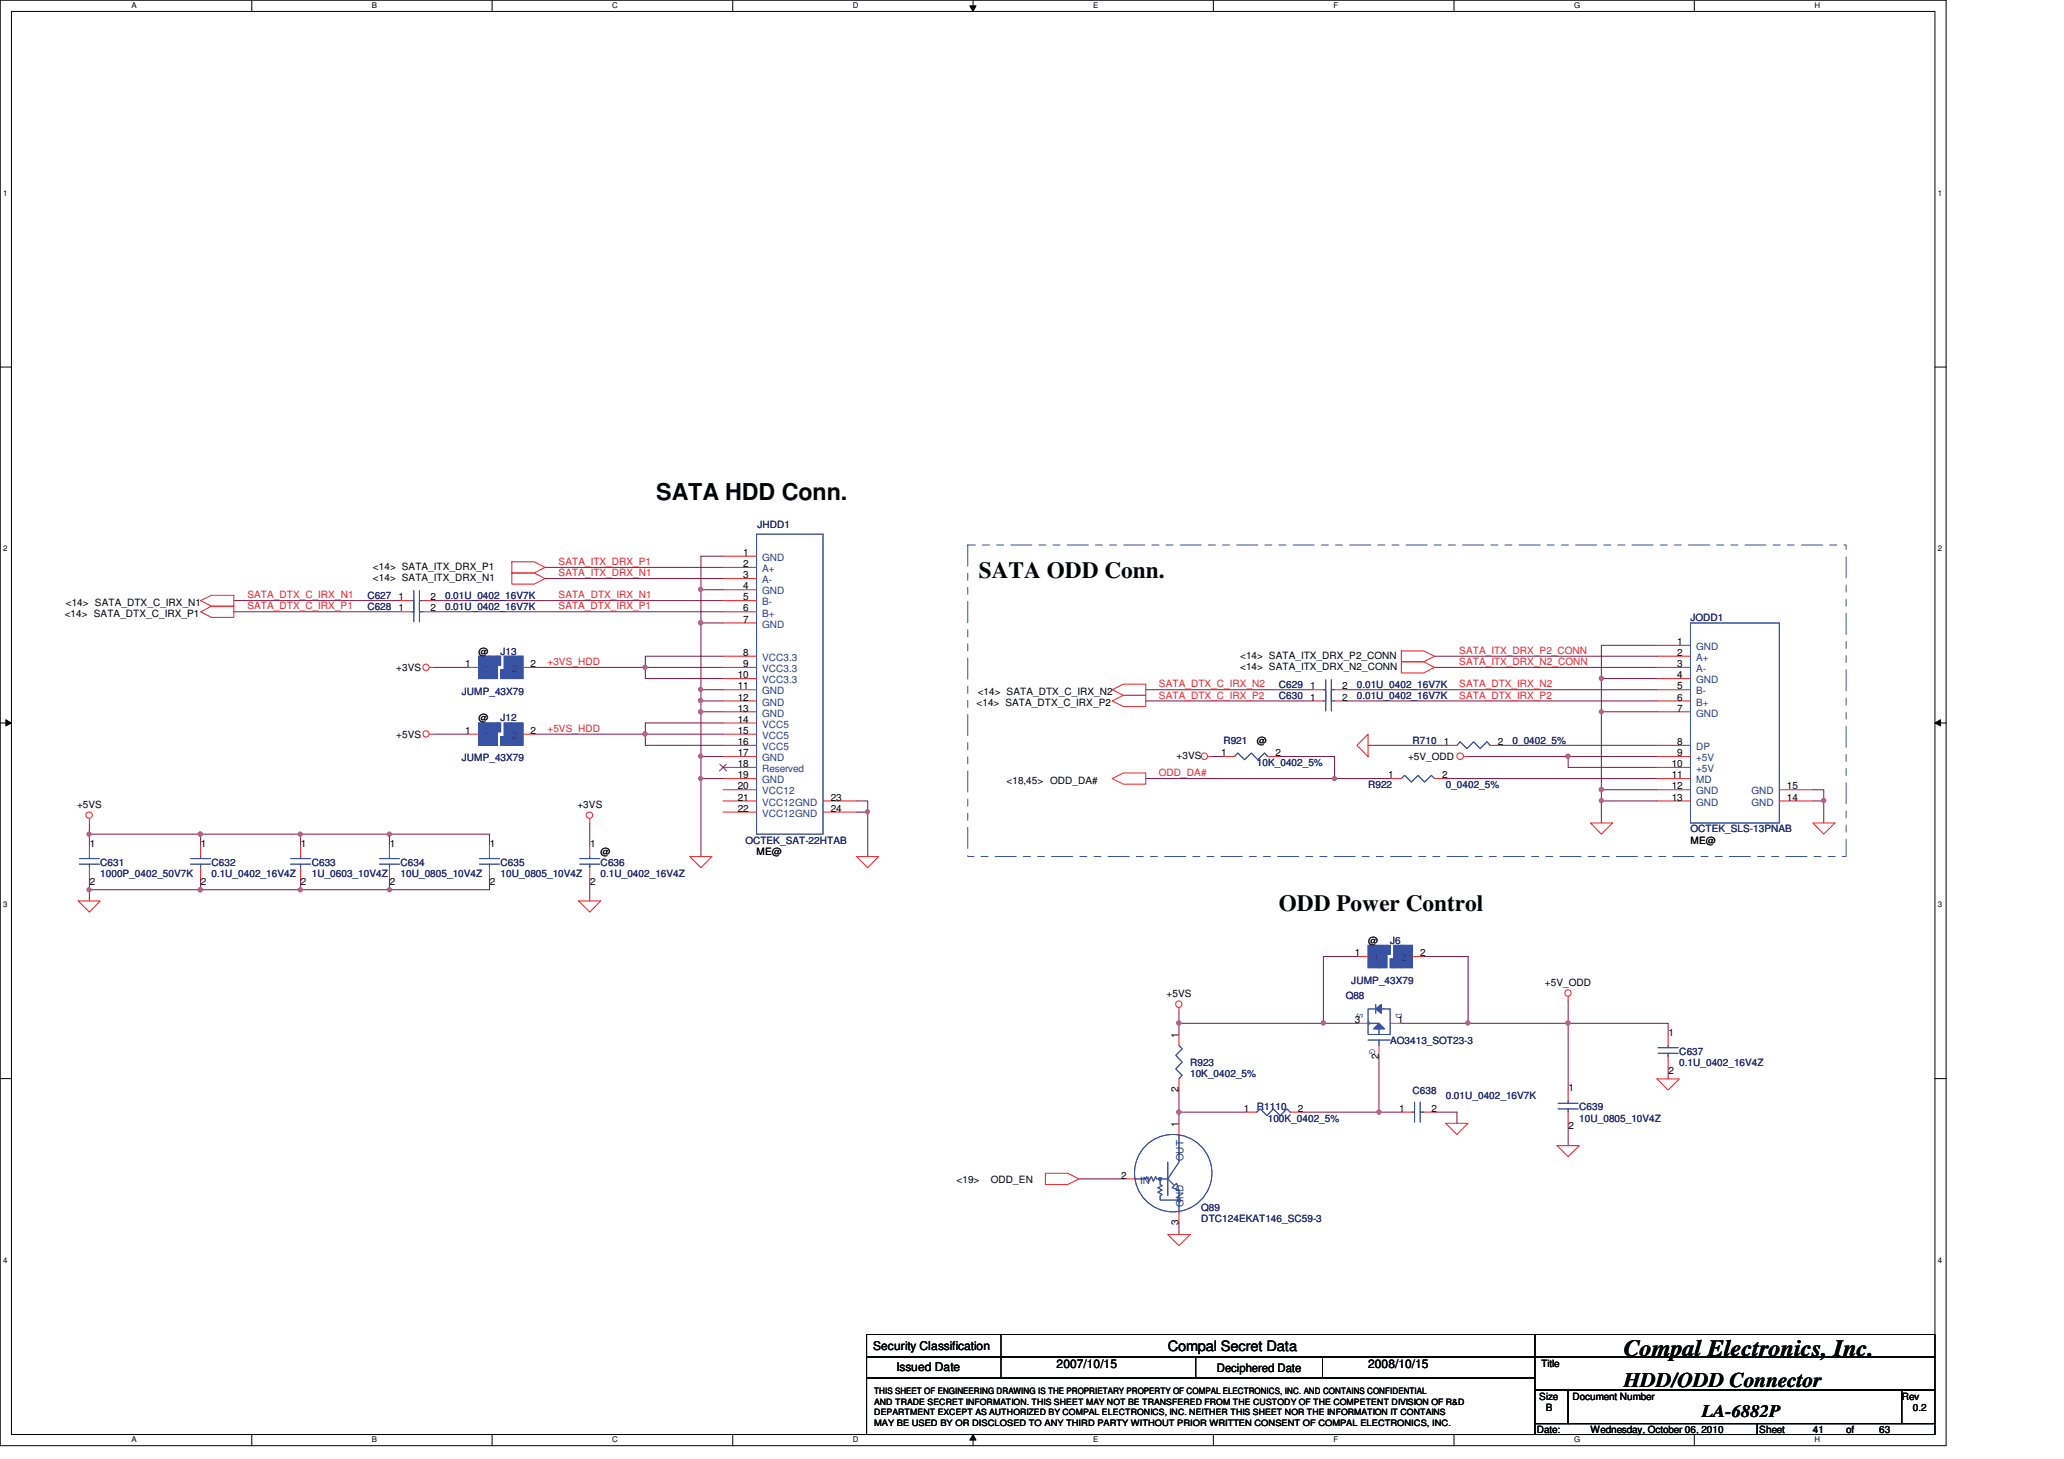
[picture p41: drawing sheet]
<svg xmlns="http://www.w3.org/2000/svg" width="297mm" height="210mm" viewBox="0 0 297 210" stroke-linecap="round" stroke-linejoin="round" font-family="sans-serif">
<defs><g id="words">
<g font-size="3.3" fill="#010202">
<text x="94.4" y="72">SATA HDD Conn.</text>
<text x="140.9" y="83.1">SATA ODD Conn.</text>
<text x="184.1" y="131.1">ODD Power Control</text>
<text x="233.7" y="195.1">Compal Electronics, Inc.</text>
</g>
<text font-size="3" fill="#010202" x="233.7" y="199.6">HDD/ODD Connector</text>
<text font-size="2.5" fill="#010202" x="244.9" y="204">LA-6882P</text>
<text font-size="2.1" fill="#010202" x="168.1" y="194.5">Compal Secret Data</text>
<g font-size="1.7" fill="#010202">
<text x="125.7" y="194.3">Security Classification</text>
<text x="129" y="197.4">Issued Date</text>
<text x="152.1" y="196.9">2007/10/15</text>
<text x="175.1" y="197.4">Deciphered Date</text>
<text x="196.9" y="196.9">2008/10/15</text>
</g>
<g font-size="1.4" fill="#282973">
<text x="109" y="76">JHDD1</text>
<text x="52.9" y="86.2">C627</text>
<text x="52.9" y="87.8">C628</text>
<text x="64" y="86.2">0.01U_0402_16V7K</text>
<text x="64" y="87.8">0.01U_0402_16V7K</text>
<text x="243.3" y="89.4">JODD1</text>
<text x="72" y="94.2">J13</text>
<text x="66.5" y="100">JUMP_43X79</text>
<text x="184.1" y="99">C629</text>
<text x="184.1" y="100.6">C630</text>
<text x="195.3" y="99">0.01U_0402_16V7K</text>
<text x="195.3" y="100.6">0.01U_0402_16V7K</text>
<text x="72" y="103.8">J12</text>
<text x="176.1" y="107">R921</text>
<text x="203.3" y="107">R710</text>
<text x="217.7" y="107">0_0402_5%</text>
<text x="66.5" y="109.6">JUMP_43X79</text>
<text x="180.9" y="110.2">10K_0402_5%</text>
<text x="196.9" y="113.4">R922</text>
<text x="208.1" y="113.4">0_0402_5%</text>
<text x="243.3" y="119.8">OCTEK_SLS-13PNAB</text>
<text x="14.4" y="124.6">C631</text>
<text x="30.4" y="124.6">C632</text>
<text x="44.9" y="124.6">C633</text>
<text x="57.7" y="124.6">C634</text>
<text x="72" y="124.6">C635</text>
<text x="86.4" y="124.6">C636</text>
<text x="107.3" y="121.4">OCTEK_SAT-22HTAB</text>
<text x="14.4" y="126.2">1000P_0402_50V7K</text>
<text x="30.4" y="126.2">0.1U_0402_16V4Z</text>
<text x="44.9" y="126.2">1U_0603_10V4Z</text>
<text x="57.7" y="126.2">10U_0805_10V4Z</text>
<text x="72" y="126.2">10U_0805_10V4Z</text>
<text x="86.4" y="126.2">0.1U_0402_16V4Z</text>
<text x="200.1" y="135.8">J6</text>
<text x="193.7" y="143.8">Q88</text>
<text x="194.5" y="141.6">JUMP_43X79</text>
<text x="171.3" y="153.4">R923</text>
<text x="171.3" y="155">10K_0402_5%</text>
<text x="200.1" y="150.2">AO3413_SOT23-3</text>
<text x="241.7" y="151.8">C637</text>
<text x="241.7" y="153.4">0.1U_0402_16V4Z</text>
<text x="180.9" y="159.8">R1110</text>
<text x="182.5" y="161.4">100K_0402_5%</text>
<text x="203.3" y="157.4">C638</text>
<text x="208.1" y="158.2">0.01U_0402_16V7K</text>
<text x="227.3" y="159.8">C639</text>
<text x="227.3" y="161.4">10U_0805_10V4Z</text>
<text x="172.9" y="174.2">Q89</text>
<text x="172.9" y="175.8">DTC124EKAT146_SC59-3</text>
</g>
<g font-size="1.4" fill="#010202">
<text x="53.7" y="82">&lt;14&gt; SATA_ITX_DRX_P1</text>
<text x="53.7" y="83.6">&lt;14&gt; SATA_ITX_DRX_N1</text>
<text x="107" y="80">1</text>
<text x="107" y="81.6">2</text>
<text x="107" y="83.2">3</text>
<text x="9.3" y="88.8">&lt;14&gt; SATA_DTX_C_IRX_P1</text>
<text x="9.5" y="87.2">&lt;14&gt; SATA_DTX_C_IRX_N1</text>
<text x="57.4" y="86.4">1</text>
<text x="57.4" y="88">1</text>
<text x="62" y="86.4">2</text>
<text x="62" y="88">2</text>
<text x="107" y="84.8">4</text>
<text x="107" y="89.6">7</text>
<text x="107" y="86.4">5</text>
<text x="107" y="88">6</text>
<text x="68.9" y="94.2">@</text>
<text x="107" y="94.4">8</text>
<text x="178.5" y="94.9">&lt;14&gt; SATA_ITX_DRX_P2_CONN</text>
<text x="241.4" y="92.8">1</text>
<text x="241.4" y="94.4">2</text>
<text x="57" y="96.6">+3VS</text>
<text x="67" y="96">1</text>
<text x="76.4" y="96">2</text>
<text x="106.2" y="97.6">10</text>
<text x="106.2" y="99.2">11</text>
<text x="106.2" y="100.8">12</text>
<text x="107" y="96">9</text>
<text x="140.5" y="101.6">&lt;14&gt; SATA_DTX_C_IRX_P2</text>
<text x="140.7" y="100">&lt;14&gt; SATA_DTX_C_IRX_N2</text>
<text x="178.5" y="96.5">&lt;14&gt; SATA_ITX_DRX_N2_CONN</text>
<text x="188.5" y="99.2">1</text>
<text x="188.5" y="100.8">1</text>
<text x="193.2" y="99.2">2</text>
<text x="193.2" y="100.8">2</text>
<text x="241.4" y="96">3</text>
<text x="241.4" y="97.6">4</text>
<text x="241.4" y="99.2">5</text>
<text x="241.4" y="100.8">6</text>
<text x="57" y="106.2">+5VS</text>
<text x="67" y="105.6">1</text>
<text x="68.9" y="103.8">@</text>
<text x="76.4" y="105.6">2</text>
<text x="106.2" y="102.4">13</text>
<text x="106.2" y="104">14</text>
<text x="106.2" y="105.6">15</text>
<text x="106.2" y="107.2">16</text>
<text x="180.9" y="107">@</text>
<text x="207.8" y="107.2">1</text>
<text x="215.6" y="107.2">2</text>
<text x="241.4" y="102.4">7</text>
<text x="241.4" y="107.2">8</text>
<text x="106.2" y="108.8">17</text>
<text x="106.2" y="110.4">18</text>
<text x="106.2" y="112">19</text>
<text x="106.2" y="113.6">20</text>
<text x="144.9" y="112.8">&lt;18,45&gt; ODD_DA#</text>
<text x="169.3" y="109.3">+3VS</text>
<text x="175.8" y="108.8">1</text>
<text x="183.6" y="108.8">2</text>
<text x="199.8" y="112">1</text>
<text x="202.6" y="109.4">+5V_ODD</text>
<text x="207.6" y="112">2</text>
<text x="240.6" y="110.4">10</text>
<text x="240.6" y="112">11</text>
<text x="240.6" y="113.6">12</text>
<text x="241.4" y="108.8">9</text>
<text x="257.2" y="113.6">15</text>
<text x="11.1" y="116.3">+5VS</text>
<text x="83.1" y="116.3">+3VS</text>
<text x="106.2" y="115.2">21</text>
<text x="106.2" y="116.8">22</text>
<text x="119.5" y="115.2">23</text>
<text x="119.5" y="116.8">24</text>
<text x="240.6" y="115.2">13</text>
<text x="257.2" y="115.2">14</text>
<text x="12.9" y="121.9">1</text>
<text x="28.9" y="121.9">1</text>
<text x="43.3" y="121.9">1</text>
<text x="56.1" y="121.9">1</text>
<text x="70.5" y="121.9">1</text>
<text x="84.9" y="121.9">1</text>
<text x="86.4" y="123">@</text>
<text x="108.9" y="123">ME@</text>
<text x="243.3" y="121.4">ME@</text>
<text x="12.9" y="127.3">2</text>
<text x="28.9" y="127.3">2</text>
<text x="43.3" y="127.3">2</text>
<text x="56.1" y="127.3">2</text>
<text x="70.5" y="127.3">2</text>
<text x="84.9" y="127.3">2</text>
<text x="195" y="137.6">1</text>
<text x="196.9" y="135.8">@</text>
<text x="204.4" y="137.6">2</text>
<text x="167.9" y="143.5">+5VS</text>
<text x="222.3" y="141.9">+5V_ODD</text>
<text x="169.6" y="149.3" transform="rotate(-90 169.6 149.3)">1</text>
<text x="195" y="147.2">3</text>
<text x="201.2" y="147.2">1</text>
<text x="240.1" y="149.1">1</text>
<text x="198.4" y="152.4" transform="rotate(-90 198.4 152.4)">2</text>
<text x="240.1" y="154.5">2</text>
<text x="169.6" y="157.2" transform="rotate(-90 169.6 157.2)">2</text>
<text x="179" y="160">1</text>
<text x="186.8" y="160">2</text>
<text x="201.4" y="160">1</text>
<text x="206" y="160">2</text>
<text x="225.7" y="157.1">1</text>
<text x="169.6" y="162.2" transform="rotate(-90 169.6 162.2)">1</text>
<text x="225.7" y="162.5">2</text>
<text x="137.7" y="170.2">&lt;19&gt;</text>
<text x="142.6" y="170.2">ODD_EN</text>
<text x="161.4" y="169.6">2</text>
<text x="169.6" y="176.4" transform="rotate(-90 169.6 176.4)">3</text>
<text x="221.8" y="196.8">Title</text>
<text x="221.5" y="201.4">Size</text>
<text x="222.5" y="203">B</text>
<text x="226.3" y="201.4">Document Number</text>
<text x="273.7" y="201.4">Rev</text>
<text x="275.3" y="203">0.2</text>
<text x="221.2" y="206.2">Date:</text>
<text x="228.9" y="206.2">Wednesday, October 06, 2010</text>
<text x="253.2" y="206.2">Sheet</text>
<text x="260.9" y="206.2">41</text>
<text x="265.7" y="206.2">of</text>
<text x="270.5" y="206.2">63</text>
</g>
<g font-size="1.4" fill="#ed2024">
<text x="80.4" y="82.9">SATA_ITX_DRX_N1</text>
<text x="80.4" y="81.3">SATA_ITX_DRX_P1</text>
<text x="35.6" y="87.7">SATA_DTX_C_IRX_P1</text>
<text x="35.6" y="86.1">SATA_DTX_C_IRX_N1</text>
<text x="80.4" y="86.1">SATA_DTX_IRX_N1</text>
<text x="80.4" y="87.7">SATA_DTX_IRX_P1</text>
<text x="78.8" y="95.7">+3VS_HDD</text>
<text x="210" y="95.7">SATA_ITX_DRX_N2_CONN</text>
<text x="210" y="94.1">SATA_ITX_DRX_P2_CONN</text>
<text x="166.8" y="98.9">SATA_DTX_C_IRX_N2</text>
<text x="166.8" y="100.5">SATA_DTX_C_IRX_P2</text>
<text x="210" y="100.5">SATA_DTX_IRX_P2</text>
<text x="210" y="98.9">SATA_DTX_IRX_N2</text>
<text x="78.8" y="105.3">+5VS_HDD</text>
<text x="166.8" y="111.7">ODD_DA#</text>
</g>
<g font-size="1.4" fill="#1d437e">
<text x="109.7" y="80.7">GND</text>
<text x="109.7" y="82.3">A+</text>
<text x="109.7" y="83.9">A-</text>
<text x="109.7" y="85.6">GND</text>
<text x="109.7" y="87.1">B-</text>
<text x="109.7" y="88.7">B+</text>
<text x="109.7" y="90.3">GND</text>
<text x="109.7" y="95.1">VCC3.3</text>
<text x="244.1" y="93.6">GND</text>
<text x="244.1" y="95.1">A+</text>
<text x="109.7" y="96.7">VCC3.3</text>
<text x="109.7" y="98.3">VCC3.3</text>
<text x="109.7" y="99.9">GND</text>
<text x="109.7" y="101.6">GND</text>
<text x="244.1" y="96.7">A-</text>
<text x="244.1" y="98.3">GND</text>
<text x="244.1" y="99.9">B-</text>
<text x="244.1" y="101.6">B+</text>
<text x="109.7" y="103.1">GND</text>
<text x="109.7" y="104.7">VCC5</text>
<text x="109.7" y="106.3">VCC5</text>
<text x="109.7" y="107.9">VCC5</text>
<text x="244.1" y="103.1">GND</text>
<text x="244.1" y="107.9">DP</text>
<text x="109.7" y="109.6">GND</text>
<text x="109.7" y="111.1">Reserved</text>
<text x="109.7" y="112.7">GND</text>
<text x="244.1" y="109.6">+5V</text>
<text x="244.1" y="111.1">+5V</text>
<text x="244.1" y="112.7">MD</text>
<text x="109.7" y="114.3">VCC12</text>
<text x="109.7" y="115.9">VCC12GND</text>
<text x="109.7" y="117.6">VCC12GND</text>
<text x="244.1" y="114.3">GND</text>
<text x="244.1" y="115.9">GND</text>
<text x="252" y="115.9">GND</text>
<text x="252" y="114.3">GND</text>
<text x="170.3" y="167.1" transform="rotate(-90 170.3 167.1)">OUT</text>
<text x="164.1" y="170.3">IN</text>
<text x="170.3" y="173.6" transform="rotate(-90 170.3 173.6)">GND</text>
</g>
<g font-size="1.4" fill="#3953a4">
<text x="195.3" y="145.8" transform="rotate(90 195.3 145.8)">S</text>
<text x="200.9" y="145.8" transform="rotate(90 200.9 145.8)">D</text>
<text x="197.1" y="151" transform="rotate(90 197.1 151)">G</text>
</g>
<g font-size="1.3" fill="#010202">
<text x="125.8" y="200.6">THIS SHEET OF ENGINEERING DRAWING IS THE PROPRIETARY PROPERTY OF COMPAL ELECTRONICS, INC. AND CONTAINS CONFIDENTIAL</text>
<text x="125.8" y="202.1">AND TRADE SECRET INFORMATION. THIS SHEET MAY NOT BE TRANSFERED FROM THE CUSTODY OF THE COMPETENT DIVISION OF R&amp;D</text>
<text x="125.8" y="203.7">DEPARTMENT EXCEPT AS AUTHORIZED BY COMPAL ELECTRONICS, INC. NEITHER THIS SHEET NOR THE INFORMATION IT CONTAINS</text>
<text x="125.8" y="205.2">MAY BE USED BY OR DISCLOSED TO ANY THIRD PARTY WITHOUT PRIOR WRITTEN CONSENT OF COMPAL ELECTRONICS, INC.</text>
</g>
<g font-size="1.1" fill="#010202">
<text x="18.9" y="1.2">A</text>
<text x="53.5" y="1.2">B</text>
<text x="88.1" y="1.2">C</text>
<text x="122.7" y="1.2">D</text>
<text x="157.3" y="1.2">E</text>
<text x="191.9" y="1.2">F</text>
<text x="226.5" y="1.2">G</text>
<text x="261.1" y="1.2">H</text>
<text x=".5" y="28.2">1</text>
<text x="278.9" y="28.2">1</text>
<text x=".5" y="79.4">2</text>
<text x="278.9" y="79.4">2</text>
<text x=".5" y="130.6">3</text>
<text x="278.9" y="130.6">3</text>
<text x=".5" y="181.8">4</text>
<text x="278.9" y="181.8">4</text>
<text x="18.9" y="207.6">A</text>
<text x="53.5" y="207.6">B</text>
<text x="88.1" y="207.6">C</text>
<text x="122.7" y="207.6">D</text>
<text x="157.3" y="207.6">E</text>
<text x="191.9" y="207.6">F</text>
<text x="226.5" y="207.6">G</text>
<text x="261.1" y="207.6">H</text>
</g>
</g></defs>
<path d="M0 0h280.1v208.1h-280.1zM1.6 1.6h276.9v204.9h-276.9z" fill="none" stroke="#010202" stroke-width=".14"/>
<g fill="#fff">
<path d="M18.9 .2h.7v1.2h-.7z"/>
<path d="M18.9 206.6h.7v1.2h-.7z"/>
</g>
<path d="M36.2 0v1.6M36.2 206.5v1.6" fill="none" stroke="#010202" stroke-width=".14"/>
<g fill="#fff">
<path d="M53.5 .2h.7v1.2h-.7z"/>
<path d="M53.5 206.6h.7v1.2h-.7z"/>
</g>
<path d="M70.8 0v1.6M70.8 206.5v1.6" fill="none" stroke="#010202" stroke-width=".14"/>
<g fill="#fff">
<path d="M88.1 .2h.8v1.2h-.8z"/>
<path d="M88.1 206.6h.8v1.2h-.8z"/>
</g>
<path d="M105.4 0v1.6M105.4 206.5v1.6" fill="none" stroke="#010202" stroke-width=".14"/>
<g fill="#fff">
<path d="M122.7 .2h.8v1.2h-.8z"/>
<path d="M122.7 206.6h.8v1.2h-.8z"/>
</g>
<path d="M140 0v1.6M140 206.5v1.6" fill="none" stroke="#010202" stroke-width=".14"/>
<path d="M139.6 .8h.9l-.5 .8z" fill="#010202"/>
<path d="M139.6 .8h.9l-.5 .8z" fill="none" stroke="#010202" stroke-width=".14"/>
<path d="M140 206.5l.5 .8h-.9z" fill="#010202"/>
<path d="M140 206.5l.5 .8h-.9z" fill="none" stroke="#010202" stroke-width=".14"/>
<g fill="#fff">
<path d="M157.3 .2h.7v1.2h-.7z"/>
<path d="M157.3 206.6h.7v1.2h-.7z"/>
</g>
<path d="M174.6 0v1.6M174.6 206.5v1.6" fill="none" stroke="#010202" stroke-width=".14"/>
<g fill="#fff">
<path d="M191.9 .2h.6v1.2h-.6z"/>
<path d="M191.9 206.6h.6v1.2h-.6z"/>
</g>
<path d="M209.2 0v1.6M209.2 206.5v1.6" fill="none" stroke="#010202" stroke-width=".14"/>
<g fill="#fff">
<path d="M226.5 .2h.8v1.2h-.8z"/>
<path d="M226.5 206.6h.8v1.2h-.8z"/>
</g>
<path d="M243.8 0v1.6M243.8 206.5v1.6" fill="none" stroke="#010202" stroke-width=".14"/>
<g fill="#fff">
<path d="M261.1 .2h.8v1.2h-.8z"/>
<path d="M261.1 206.6h.8v1.2h-.8z"/>
<path d="M.5 27.2h.6v1.2h-.6z"/>
<path d="M278.9 27.2h.6v1.2h-.6z"/>
<path d="M.5 78.4h.6v1.2h-.6z"/>
<path d="M278.9 78.4h.6v1.2h-.6z"/>
</g>
<path d="M0 52.8h1.6M278.5 52.8h1.6" fill="none" stroke="#010202" stroke-width=".14"/>
<g fill="#fff">
<path d="M.5 129.6h.6v1.2h-.6z"/>
<path d="M278.9 129.6h.6v1.2h-.6z"/>
</g>
<path d="M0 104.1h1.6M278.5 104.1h1.6" fill="none" stroke="#010202" stroke-width=".14"/>
<path d="M.8 103.6l.8 .5-.8 .4z" fill="#010202"/>
<path d="M.8 103.6l.8 .5-.8 .4z" fill="none" stroke="#010202" stroke-width=".14"/>
<path d="M278.5 104.1l.8-.5v.9z" fill="#010202"/>
<path d="M278.5 104.1l.8-.5v.9z" fill="none" stroke="#010202" stroke-width=".14"/>
<g fill="#fff">
<path d="M.5 180.8h.6v1.2h-.6z"/>
<path d="M278.9 180.8h.6v1.2h-.6z"/>
</g>
<path d="M0 155.2h1.6M278.5 155.2h1.6" fill="none" stroke="#010202" stroke-width=".14"/>
<path d="M33.7 88h24M78.4 83.3h25.7M92.9 94.4v1.7M12.9 118.4v1.7M100.9 102.4v6.5M230.5 102.4h8M28.9 126.4v1.7M43.3 128.1h12.7" fill="none" stroke="#7f1442" stroke-width=".14"/>
<circle cx="56" cy="128.1" r=".3" fill="#b9529f"/>
<circle cx="56" cy="128.1" r=".3" fill="none" stroke="#b9529f" stroke-width=".14"/>
<circle cx="43.2" cy="128.1" r=".3" fill="#b9529f"/>
<circle cx="43.2" cy="128.1" r=".3" fill="none" stroke="#b9529f" stroke-width=".14"/>
<path d="M92.9 96.1h11.2M92.9 105.7v1.6" fill="none" stroke="#7f1442" stroke-width=".14"/>
<circle cx="92.8" cy="96" r=".3" fill="#b9529f"/>
<circle cx="92.8" cy="96" r=".3" fill="none" stroke="#b9529f" stroke-width=".14"/>
<path d="M62.4 86.4h41.7M100.9 100.9v1.5" fill="none" stroke="#7f1442" stroke-width=".14"/>
<circle cx="100.8" cy="100.8" r=".3" fill="#b9529f"/>
<circle cx="100.8" cy="100.8" r=".3" fill="none" stroke="#b9529f" stroke-width=".14"/>
<path d="M33.7 86.4h24M92.9 94.4h11.2M92.9 96.1v1.6h11.2M230.5 102.4v11.3M84.9 126.4v3.3" fill="none" stroke="#7f1442" stroke-width=".14"/>
<circle cx="230.5" cy="102.4" r=".3" fill="#b9529f"/>
<circle cx="230.5" cy="102.4" r=".3" fill="none" stroke="#b9529f" stroke-width=".14"/>
<path d="M225.7 108.9h12.8" fill="none" stroke="#7f1442" stroke-width=".14"/>
<circle cx="225.7" cy="108.8" r=".31" fill="#b9529f"/>
<circle cx="225.7" cy="108.8" r=".31" fill="none" stroke="#b9529f" stroke-width=".14"/>
<path d="M62.4 88h41.7M76.9 96.1h16M78.4 81.7h25.7M100.9 80v4.9M230.5 92.9h8M230.5 97.7h8M84.9 118.4v3.3M100.9 112.1h3.2M230.5 113.7v1.6M12.9 128.1v1.6M28.9 120.1v1.6" fill="none" stroke="#7f1442" stroke-width=".14"/>
<circle cx="230.4" cy="113.6" r=".31" fill="#b9529f"/>
<circle cx="230.4" cy="113.6" r=".31" fill="none" stroke="#b9529f" stroke-width=".14"/>
<path d="M100.9 99.3v1.6M92.9 107.3h11.2" fill="none" stroke="#7f1442" stroke-width=".14"/>
<circle cx="100.8" cy="100.8" r=".3" fill="#b9529f"/>
<circle cx="100.8" cy="100.8" r=".3" fill="none" stroke="#b9529f" stroke-width=".14"/>
<circle cx="100.8" cy="99.2" r=".3" fill="#b9529f"/>
<circle cx="100.8" cy="99.2" r=".3" fill="none" stroke="#b9529f" stroke-width=".14"/>
<path d="M100.9 100.9h3.2M28.9 120.1h14.4" fill="none" stroke="#7f1442" stroke-width=".14"/>
<circle cx="28.8" cy="120" r=".3" fill="#b9529f"/>
<circle cx="28.8" cy="120" r=".3" fill="none" stroke="#b9529f" stroke-width=".14"/>
<path d="M230.5 115.3h8" fill="none" stroke="#7f1442" stroke-width=".14"/>
<circle cx="230.5" cy="115.2" r=".3" fill="#b9529f"/>
<circle cx="230.5" cy="115.2" r=".3" fill="none" stroke="#b9529f" stroke-width=".14"/>
<path d="M100.9 102.4h3.2" fill="none" stroke="#7f1442" stroke-width=".14"/>
<circle cx="100.8" cy="102.4" r=".3" fill="#b9529f"/>
<circle cx="100.8" cy="102.4" r=".3" fill="none" stroke="#b9529f" stroke-width=".14"/>
<path d="M92.9 105.7h11.2" fill="none" stroke="#7f1442" stroke-width=".14"/>
<circle cx="92.8" cy="105.6" r=".31" fill="#b9529f"/>
<circle cx="92.8" cy="105.6" r=".31" fill="none" stroke="#b9529f" stroke-width=".14"/>
<path d="M100.9 89.7v9.6M225.7 108.9v1.5h12.8" fill="none" stroke="#7f1442" stroke-width=".14"/>
<circle cx="100.8" cy="89.6" r=".31" fill="#b9529f"/>
<circle cx="100.8" cy="89.6" r=".31" fill="none" stroke="#b9529f" stroke-width=".14"/>
<path d="M230.5 97.7v4.7M92.9 104.1v1.6h-16M12.9 120.1v1.6" fill="none" stroke="#7f1442" stroke-width=".14"/>
<circle cx="230.4" cy="97.6" r=".31" fill="#b9529f"/>
<circle cx="230.4" cy="97.6" r=".31" fill="none" stroke="#b9529f" stroke-width=".14"/>
<path d="M100.9 80h3.2M12.9 126.4v1.7M56 120.1h-12.7v1.6M56 126.4v1.7" fill="none" stroke="#7f1442" stroke-width=".14"/>
<circle cx="56" cy="120" r=".3" fill="#b9529f"/>
<circle cx="56" cy="120" r=".3" fill="none" stroke="#b9529f" stroke-width=".14"/>
<circle cx="43.2" cy="120" r=".3" fill="#b9529f"/>
<circle cx="43.2" cy="120" r=".3" fill="none" stroke="#b9529f" stroke-width=".14"/>
<path d="M230.5 113.7h8" fill="none" stroke="#7f1442" stroke-width=".14"/>
<circle cx="230.4" cy="113.6" r=".31" fill="#b9529f"/>
<circle cx="230.4" cy="113.6" r=".31" fill="none" stroke="#b9529f" stroke-width=".14"/>
<path d="M100.9 112.1v11.2M100.9 108.9h3.2M230.5 115.3v3.1M56 120.1v1.6M70.4 126.4v1.7h-14.4" fill="none" stroke="#7f1442" stroke-width=".14"/>
<circle cx="100.8" cy="112" r=".3" fill="#b9529f"/>
<circle cx="100.8" cy="112" r=".3" fill="none" stroke="#b9529f" stroke-width=".14"/>
<path d="M100.9 84.9h3.2M100.9 99.3h3.2M230.5 92.9v4.8M92.9 104.1h11.2M43.3 126.4v1.7h-14.4M56 120.1h14.4" fill="none" stroke="#7f1442" stroke-width=".14"/>
<circle cx="28.8" cy="128.1" r=".3" fill="#b9529f"/>
<circle cx="28.8" cy="128.1" r=".3" fill="none" stroke="#b9529f" stroke-width=".14"/>
<path d="M12.9 128.1h16" fill="none" stroke="#7f1442" stroke-width=".14"/>
<circle cx="28.8" cy="128.1" r=".3" fill="#b9529f"/>
<circle cx="28.8" cy="128.1" r=".3" fill="none" stroke="#b9529f" stroke-width=".14"/>
<circle cx="12.8" cy="128.1" r=".3" fill="#b9529f"/>
<circle cx="12.8" cy="128.1" r=".3" fill="none" stroke="#b9529f" stroke-width=".14"/>
<path d="M100.9 108.9v3.2M70.4 120.1v1.6" fill="none" stroke="#7f1442" stroke-width=".14"/>
<circle cx="100.8" cy="108.8" r=".3" fill="#b9529f"/>
<circle cx="100.8" cy="108.8" r=".3" fill="none" stroke="#b9529f" stroke-width=".14"/>
<path d="M12.9 120.1h16" fill="none" stroke="#7f1442" stroke-width=".14"/>
<circle cx="28.8" cy="120" r=".3" fill="#b9529f"/>
<circle cx="28.8" cy="120" r=".3" fill="none" stroke="#b9529f" stroke-width=".14"/>
<circle cx="12.8" cy="120" r=".3" fill="#b9529f"/>
<circle cx="12.8" cy="120" r=".3" fill="none" stroke="#b9529f" stroke-width=".14"/>
<path d="M164.9 99.3h24M193.7 99.3h44.8M206.5 96.1h32M206.5 94.4h32M164.9 100.9h24M193.7 100.9h44.8M211.3 108.9h14.4M211.3 147.3h14.4v9.6M225.7 144.1v3.2M240.1 153.7v1.6M198.5 160.1h3.2M206.5 160.1h3.2v1.6" fill="none" stroke="#7f1442" stroke-width=".14"/>
<circle cx="211.2" cy="147.2" r=".3" fill="#b9529f"/>
<circle cx="211.2" cy="147.2" r=".3" fill="none" stroke="#b9529f" stroke-width=".14"/>
<path d="M169.7 147.3v1.6M190.5 147.3h4.8" fill="none" stroke="#7f1442" stroke-width=".14"/>
<circle cx="190.5" cy="147.2" r=".3" fill="#b9529f"/>
<circle cx="190.5" cy="147.2" r=".3" fill="none" stroke="#b9529f" stroke-width=".14"/>
<path d="M169.7 145.7v1.6M198.5 152.1v8M155.3 169.7h6.4M169.7 176.1v1.6" fill="none" stroke="#7f1442" stroke-width=".14"/>
<circle cx="198.5" cy="160.1" r=".3" fill="#b9529f"/>
<circle cx="198.5" cy="160.1" r=".3" fill="none" stroke="#b9529f" stroke-width=".14"/>
<path d="M225.7 147.3h14.4" fill="none" stroke="#7f1442" stroke-width=".14"/>
<circle cx="225.7" cy="147.2" r=".31" fill="#b9529f"/>
<circle cx="225.7" cy="147.2" r=".31" fill="none" stroke="#b9529f" stroke-width=".14"/>
<path d="M169.7 160.1v1.6" fill="none" stroke="#7f1442" stroke-width=".14"/>
<circle cx="169.7" cy="160.1" r=".31" fill="#b9529f"/>
<circle cx="169.7" cy="160.1" r=".31" fill="none" stroke="#b9529f" stroke-width=".14"/>
<path d="M195.3 137.7h-4.8v9.6h-20.8M204.9 137.7h6.4v9.6h-9.6M240.1 147.3v1.6M225.7 161.7v3.2" fill="none" stroke="#7f1442" stroke-width=".14"/>
<circle cx="169.7" cy="147.2" r=".31" fill="#b9529f"/>
<circle cx="169.7" cy="147.2" r=".31" fill="none" stroke="#b9529f" stroke-width=".14"/>
<path d="M184.1 108.9h8v3.2h-27.2" fill="none" stroke="#7f1442" stroke-width=".14"/>
<circle cx="192.1" cy="112" r=".3" fill="#b9529f"/>
<circle cx="192.1" cy="112" r=".3" fill="none" stroke="#b9529f" stroke-width=".14"/>
<path d="M100.9 84.9v4.8h3.2M174.5 108.9h1.6M192.1 112.1h8M208.1 112.1h30.4" fill="none" stroke="#7f1442" stroke-width=".14"/>
<circle cx="100.8" cy="84.8" r=".3" fill="#b9529f"/>
<circle cx="100.8" cy="84.8" r=".3" fill="none" stroke="#b9529f" stroke-width=".14"/>
<path d="M123.3 115.3h1.6v1.6M196.9 107.3h11.2M216.1 107.3h22.4M169.7 156.9v3.2h9.6M187.3 160.1h11.2" fill="none" stroke="#7f1442" stroke-width=".14"/>
<circle cx="124.8" cy="116.8" r=".3" fill="#b9529f"/>
<circle cx="124.8" cy="116.8" r=".3" fill="none" stroke="#b9529f" stroke-width=".14"/>
<path d="M123.3 116.9h1.6v6.4M260.9 113.7h1.6v1.6h-1.6" fill="none" stroke="#7f1442" stroke-width=".14"/>
<circle cx="262.5" cy="115.2" r=".3" fill="#b9529f"/>
<circle cx="262.5" cy="115.2" r=".3" fill="none" stroke="#b9529f" stroke-width=".14"/>
<path d="M62.4 96.1h4.9M62.4 105.7h4.9M262.5 115.3v3.1" fill="none" stroke="#7f1442" stroke-width=".14"/>
<g fill="none" stroke="#ed2024" stroke-width=".14">
<path d="M28.9 86.4l1.5-.7h3.3v1.5h-3.3zM28.9 88l1.5-.8h3.3v1.7h-3.3zM57.7 86.4h1.6M60.9 86.4h1.5M61.8 96.1h.6M73.7 80.9h3.2l1.5 .8-1.5 .8h-3.2zM73.7 82.5h3.2l1.5 .8-1.5 .8h-3.2zM160.1 99.3l1.6-.8h3.2v1.6h-3.2zM201.7 93.7h3.2l1.6 .7-1.6 .8h-3.2zM201.7 95.2h3.2l1.6 .9-1.6 .8h-3.2zM12.9 117.8v.6M61.8 105.7h.6"/>
<path d="M84.9 117.8v.6M160.1 100.9l1.6-.8h3.2v1.6h-3.2zM160.1 112.1l1.6-.9h3.2v1.7h-3.2zM173.8 108.9h.7M195.3 107.3l1.6-1.6v3.2zM210.6 108.9h.7M228.9 118.4h3.2l-1.6 1.7zM260.9 118.4h3.2l-1.6 1.7zM11.3 129.7h3.1l-1.5 1.6zM70.4 121.7v1.6M70.4 124.9v1.5M83.3 129.7h3.1l-1.5 1.6z"/>
<path d="M99.3 123.3h3.1l-1.5 1.6zM123.3 123.3h3.1l-1.5 1.6zM169.7 145v.7M225.7 143.4v.7M238.5 155.3h3.2l-1.6 1.6zM150.4 168.9h3.3l1.6 .8-1.6 .8h-3.3zM161.7 169.7h1.6M168.1 177.7h3.2l-1.6 1.6zM169.7 161.7v1.6M169.7 174.5v1.6M208.1 161.7h3.2l-1.6 1.6zM224.1 164.9h3.2l-1.6 1.6z"/>
<circle cx="61.3" cy="96" r=".46"/>
<circle cx="12.8" cy="117.3" r=".46"/>
<circle cx="61.3" cy="105.6" r=".45"/>
<circle cx="84.8" cy="117.3" r=".46"/>
<circle cx="173.3" cy="108.8" r=".46"/>
<circle cx="210.1" cy="108.8" r=".47"/>
<circle cx="169.6" cy="144.5" r=".46"/>
<circle cx="225.6" cy="142.9" r=".46"/>
</g>
<g fill="none" stroke="#010202" stroke-width=".14">
<path d="M124.7 192.1h96.2v3.2h-96.2zM124.7 195.3h96.2v3h-96.2zM124.7 198.3h96.2v8.2h-96.2zM144.1 192.1v6.2M172.1 195.3v3M190.3 195.3v3M220.9 192.1h57.6v3.2h-57.6zM220.9 195.3h57.6v4.8h-57.6zM220.9 200.1h4.8v4.8h-4.8zM220.9 204.9h32v1.6h-32zM225.7 200.1h48v4.8h-48zM252.9 204.9h25.6v1.6h-25.6z"/>
<path d="M273.7 200.1h4.8v4.8h-4.8z"/>
</g>
<path d="M139.3 78.4h126.4v44.9h-126.4z" fill="none" stroke="#3953a4" stroke-width=".14" stroke-dasharray="3 1 1 1 1 1"/>
<g fill="none" stroke="#3953a4" stroke-width=".14">
<path d="M59.3 86.4h.3M59.6 85v2.9M60.4 85v2.9M60.4 86.4h.5M69 124.4h2.9M69 123.6h2.9M70.4 123.3v.3M70.4 124.4v.5M163.3 169.7h1.6l.1-.4 .4 .7 .3-.7 .3 .7 .3-.7 .2 .4h1.6M166.8 169.5h.3v.3h-.3zM167 169.7v.8l.3 .1-.7 .3 .7 .4-.7 .3 .7 .3-.3 .2v.6h2.7M168.1 167.3v4.8"/>
<path d="M168.1 169.7l.9 .9M169.3 170.3l.4 1-1-.4zM169.5 172.5h.3v.4h-.3zM169.7 163.3v4l-1.6 2.4M169.7 171.3v3.2"/>
<circle cx="168.8" cy="168.8" r="5.6"/>
</g>
<path d="M68.9 94.4h1.5v3.3h-1.5z" fill="#3953a4"/>
<path d="M68.9 94.4h1.5v3.3h-1.5z" fill="none" stroke="#3953a4" stroke-width=".14"/>
<path d="M70.4 94.4h1.2v3.3h-1.2z" fill="#3953a4"/>
<path d="M70.4 94.4h1.2v3.3h-1.2z" fill="none" stroke="#3953a4" stroke-width=".14"/>
<path d="M71.6 94.4h.4v1.4h-.4z" fill="#3953a4"/>
<path d="M71.6 94.4h.4v1.4h-.4z" fill="none" stroke="#3953a4" stroke-width=".14"/>
<path d="M72 96.4h.6v1.3h-.6z" fill="#3953a4"/>
<path d="M72 96.4h.6v1.3h-.6z" fill="none" stroke="#3953a4" stroke-width=".14"/>
<path d="M72.6 94.4h1.1v3.3h-1.1z" fill="#3953a4"/>
<path d="M72.6 94.4h1.1v3.3h-1.1z" fill="none" stroke="#3953a4" stroke-width=".14"/>
<path d="M73.7 94.4h1.6v3.3h-1.6z" fill="#3953a4"/>
<path d="M73.7 94.4h1.6v3.3h-1.6z" fill="none" stroke="#3953a4" stroke-width=".14"/>
<path d="M68.9 94.4h1.5v3.3h-1.5z" fill="#3953a4"/>
<path d="M68.9 94.4h1.5v3.3h-1.5z" fill="none" stroke="#3953a4" stroke-width=".14"/>
<path d="M70.4 94.4h1.2v3.3h-1.2z" fill="#3953a4"/>
<path d="M70.4 94.4h1.2v3.3h-1.2z" fill="none" stroke="#3953a4" stroke-width=".14"/>
<path d="M71.6 94.4h.4v1.4h-.4z" fill="#3953a4"/>
<path d="M71.6 94.4h.4v1.4h-.4z" fill="none" stroke="#3953a4" stroke-width=".14"/>
<path d="M72 96.4h.6v1.3h-.6z" fill="#3953a4"/>
<path d="M72 96.4h.6v1.3h-.6z" fill="none" stroke="#3953a4" stroke-width=".14"/>
<path d="M72.6 94.4h1.1v3.3h-1.1z" fill="#3953a4"/>
<path d="M72.6 94.4h1.1v3.3h-1.1z" fill="none" stroke="#3953a4" stroke-width=".14"/>
<path d="M73.7 94.4h1.6v3.3h-1.6z" fill="#3953a4"/>
<g fill="none" stroke="#3953a4" stroke-width=".14">
<path d="M73.7 94.4h1.6v3.3h-1.6zM190.5 99.3h.3M190.8 97.8v2.9M191.6 99.3h.5M191.6 97.8v2.9M27.4 124.4h2.9M27.4 123.6h2.9M28.9 123.3v.3M28.9 124.4v.5M54.6 124.4h2.9M54.6 123.6h2.9M56 123.3v.3"/>
<path d="M56 124.4v.5M83.4 124.4h2.9M83.4 123.6h2.9M84.9 123.3v.3M84.9 124.4v.5M169.7 150.4l.4 .6-.9 .9 .9 1-.9 .9 .9 1-.4 .5M180.9 160.1l.5-.5 .9 1 1-1 .9 1 1-1 .5 .5"/>
</g>
<g fill="none" stroke="#ed2024" stroke-width=".14">
<path d="M67.3 96.1h1.6M75.3 96.1h1.6M188.9 99.3h1.6M192.1 99.3h1.6M28.9 121.7v1.6M28.9 124.9v1.5M56 121.7v1.6M56 124.9v1.5M84.9 121.7v1.6M84.9 124.9v1.5M169.7 148.9v1.5M169.7 155.3v1.6"/>
<path d="M179.3 160.1h1.6M185.7 160.1h1.6"/>
</g>
<path d="M198.5 147.3l.8 .8h-1.6z" fill="#3953a4"/>
<path d="M198.5 147.3l.8 .8h-1.6z" fill="none" stroke="#3953a4" stroke-width=".14"/>
<path d="M198 145.2l.8-.6v1.2z" fill="#3953a4"/>
<path d="M196.9 149.7h3.2M198 144.6v1.2M198 145.2h-1.1v2.1v-.2h.1v.3h-.1M198 145.2l.8-.6v1.2zM198.5 149.7v.7M198.5 148.1v.8M198.8 145.2h1.3v3.7h-3.2v-1.6h1.6" fill="none" stroke="#3953a4" stroke-width=".14"/>
<path d="M198.5 147.3l.8 .8h-1.6z" fill="#3953a4"/>
<path d="M198.5 147.3l.8 .8h-1.6z" fill="none" stroke="#3953a4" stroke-width=".14"/>
<path d="M198 145.2l.8-.6v1.2z" fill="#3953a4"/>
<g fill="none" stroke="#3953a4" stroke-width=".14">
<path d="M190.8 99.4v2.9M191.6 99.4v2.9M243.3 89.7h12.8v28.7h-12.8zM177.7 108.9l.4-.5 1 .9 1-.9 .9 .9 1-.9 .5 .5M190.5 100.9h.3M191.6 100.9h.5M201.7 112.1l.4-.5 1 1 1-1 .9 1 1-1 .5 .5M209.7 107.3l.4-.5 1 .9 1-.9 .9 .9 1-.9 .5 .5M196.9 149.7h3.2M198 144.6v1.2M198 145.2h-1.1v2.1v-.2h.1v.3h-.1M198 145.2l.8-.6v1.2z"/>
<path d="M198.5 149.7v.7M198.5 148.1v.8M198.8 145.2h1.3v3.7h-3.2v-1.6h1.6M224.2 159.6h2.9M224.2 158.8h2.9M225.7 158.5v.3M225.7 159.6v.5"/>
</g>
<g fill="none" stroke="#ed2024" stroke-width=".14">
<path d="M238.5 92.9h4.8M238.5 94.4h4.8M238.5 96.1h4.8M238.5 97.7h4.8M238.5 99.3h4.8M176.1 108.9h1.6M182.5 108.9h1.6M188.9 100.9h1.6M192.1 100.9h1.6M200.1 112.1h1.6M206.5 112.1h1.6M208.1 107.3h1.6"/>
<path d="M214.5 107.3h1.6M238.5 112.1h4.8M238.5 100.9h4.8M238.5 102.4h4.8M238.5 107.3h4.8M238.5 108.9h4.8M238.5 110.4h4.8M238.5 113.7h4.8M238.5 115.3h4.8M256.1 113.7h4.8M256.1 115.3h4.8M195.3 147.3h1.6"/>
<path d="M198.5 150.4v1.7M200.1 147.3h1.6M225.7 156.9v1.6M225.7 160.1v1.6"/>
</g>
<path d="M68.9 104.1h1.5v3.2h-1.5z" fill="#3953a4"/>
<path d="M68.9 104.1h1.5v3.2h-1.5z" fill="none" stroke="#3953a4" stroke-width=".14"/>
<path d="M70.4 104.1h1.2v3.2h-1.2z" fill="#3953a4"/>
<path d="M70.4 104.1h1.2v3.2h-1.2z" fill="none" stroke="#3953a4" stroke-width=".14"/>
<path d="M71.6 104.1h.4v1.2h-.4z" fill="#3953a4"/>
<path d="M71.6 104.1h.4v1.2h-.4z" fill="none" stroke="#3953a4" stroke-width=".14"/>
<path d="M72 106h.6v1.3h-.6z" fill="#3953a4"/>
<path d="M72 106h.6v1.3h-.6z" fill="none" stroke="#3953a4" stroke-width=".14"/>
<path d="M72.6 104.1h1.1v3.2h-1.1z" fill="#3953a4"/>
<path d="M72.6 104.1h1.1v3.2h-1.1z" fill="none" stroke="#3953a4" stroke-width=".14"/>
<path d="M73.7 104.1h1.6v3.2h-1.6z" fill="#3953a4"/>
<path d="M73.7 104.1h1.6v3.2h-1.6z" fill="none" stroke="#3953a4" stroke-width=".14"/>
<path d="M68.9 104.1h1.5v3.2h-1.5z" fill="#3953a4"/>
<path d="M68.9 104.1h1.5v3.2h-1.5z" fill="none" stroke="#3953a4" stroke-width=".14"/>
<path d="M70.4 104.1h1.2v3.2h-1.2z" fill="#3953a4"/>
<path d="M70.4 104.1h1.2v3.2h-1.2z" fill="none" stroke="#3953a4" stroke-width=".14"/>
<path d="M71.6 104.1h.4v1.2h-.4z" fill="#3953a4"/>
<path d="M71.6 104.1h.4v1.2h-.4z" fill="none" stroke="#3953a4" stroke-width=".14"/>
<path d="M72 106h.6v1.3h-.6z" fill="#3953a4"/>
<path d="M72 106h.6v1.3h-.6z" fill="none" stroke="#3953a4" stroke-width=".14"/>
<path d="M72.6 104.1h1.1v3.2h-1.1z" fill="#3953a4"/>
<path d="M72.6 104.1h1.1v3.2h-1.1z" fill="none" stroke="#3953a4" stroke-width=".14"/>
<path d="M73.7 104.1h1.6v3.2h-1.6z" fill="#3953a4"/>
<g fill="none" stroke="#3953a4" stroke-width=".14">
<path d="M108.9 76.9h9.5v43.2h-9.5zM59.3 88h.3M59.6 86.6v2.9M60.4 86.6v2.9M60.4 88h.5M73.7 104.1h1.6v3.2h-1.6zM41.8 124.4h2.9M41.8 123.6h2.9M43.3 123.3v.3M43.3 124.4v.5M203.6 158.6v2.9M204.4 158.6v2.9"/>
<path d="M203.3 160.1h.3M204.4 160.1h.5"/>
</g>
<g fill="none" stroke="#ed2024" stroke-width=".14">
<path d="M57.7 88h1.6M60.9 88h1.5M104.1 88h4.8M104.1 80h4.8M104.1 81.7h4.8M104.1 83.3h4.8M104.1 84.9h4.8M104.1 89.7h4.8M104.1 86.4h4.8M104.1 94.4h4.8M104.1 96.1h4.8M104.1 97.7h4.8"/>
<path d="M104.1 99.3h4.8M67.3 105.7h1.6M75.3 105.7h1.6M104.1 105.7h4.8M104.1 100.9h4.8M104.1 102.4h4.8M104.1 104.1h4.8M104.1 107.3h4.8M104.1 108.9h4.8M104.1 110.4h4.8M104.1 112.1h4.8M104.1 113.7h4.8"/>
<path d="M104.1 115.3h4.8M104.1 116.9h4.8M118.4 115.3h4.9M118.4 116.9h4.9M43.3 121.7v1.6M43.3 124.9v1.5M201.7 160.1h1.6M204.9 160.1h1.6"/>
</g>
<path d="M103.6 110l1 1M104.5 110l-1 1" fill="none" stroke="#7f421c" stroke-width=".14"/>
<path d="M196.9 136.1h1.6v3.2h-1.6z" fill="#3953a4"/>
<path d="M196.9 136.1h1.6v3.2h-1.6z" fill="none" stroke="#3953a4" stroke-width=".14"/>
<path d="M198.5 136.1h1.1v3.2h-1.1z" fill="#3953a4"/>
<path d="M198.5 136.1h1.1v3.2h-1.1z" fill="none" stroke="#3953a4" stroke-width=".14"/>
<path d="M199.6 136.1h.5v1.2h-.5z" fill="#3953a4"/>
<path d="M199.6 136.1h.5v1.2h-.5z" fill="none" stroke="#3953a4" stroke-width=".14"/>
<path d="M200.1 138h.5v1.3h-.5z" fill="#3953a4"/>
<path d="M200.1 138h.5v1.3h-.5z" fill="none" stroke="#3953a4" stroke-width=".14"/>
<path d="M200.6 136.1h1.1v3.2h-1.1z" fill="#3953a4"/>
<path d="M200.6 136.1h1.1v3.2h-1.1z" fill="none" stroke="#3953a4" stroke-width=".14"/>
<path d="M201.7 136.1h1.6v3.2h-1.6z" fill="#3953a4"/>
<path d="M201.7 136.1h1.6v3.2h-1.6z" fill="none" stroke="#3953a4" stroke-width=".14"/>
<path d="M196.9 136.1h1.6v3.2h-1.6z" fill="#3953a4"/>
<path d="M196.9 136.1h1.6v3.2h-1.6z" fill="none" stroke="#3953a4" stroke-width=".14"/>
<path d="M198.5 136.1h1.1v3.2h-1.1z" fill="#3953a4"/>
<path d="M198.5 136.1h1.1v3.2h-1.1z" fill="none" stroke="#3953a4" stroke-width=".14"/>
<path d="M199.6 136.1h.5v1.2h-.5z" fill="#3953a4"/>
<path d="M199.6 136.1h.5v1.2h-.5z" fill="none" stroke="#3953a4" stroke-width=".14"/>
<path d="M200.1 138h.5v1.3h-.5z" fill="#3953a4"/>
<path d="M200.1 138h.5v1.3h-.5z" fill="none" stroke="#3953a4" stroke-width=".14"/>
<path d="M200.6 136.1h1.1v3.2h-1.1z" fill="#3953a4"/>
<path d="M200.6 136.1h1.1v3.2h-1.1z" fill="none" stroke="#3953a4" stroke-width=".14"/>
<path d="M201.7 136.1h1.6v3.2h-1.6z" fill="#3953a4"/>
<path d="M11.4 124.4h2.9M11.4 123.6h2.9M12.9 123.3v.3M12.9 124.4v.5M201.7 136.1h1.6v3.2h-1.6zM238.6 151.6h2.9M238.6 150.8h2.9M240.1 150.4v.4M240.1 151.6v.5" fill="none" stroke="#3953a4" stroke-width=".14"/>
<path d="M12.9 121.7v1.6M12.9 124.9v1.5M195.3 137.7h1.6M203.3 137.7h1.6M240.1 148.9v1.5M240.1 152.1v1.6" fill="none" stroke="#ed2024" stroke-width=".14"/>
<circle cx="56" cy="128.1" r=".3" fill="#b9529f"/>
<circle cx="56" cy="128.1" r=".3" fill="none" stroke="#b9529f" stroke-width=".14"/>
<circle cx="43.2" cy="128.1" r=".3" fill="#b9529f"/>
<circle cx="43.2" cy="128.1" r=".3" fill="none" stroke="#b9529f" stroke-width=".14"/>
<circle cx="92.8" cy="96" r=".3" fill="#b9529f"/>
<circle cx="92.8" cy="96" r=".3" fill="none" stroke="#b9529f" stroke-width=".14"/>
<circle cx="100.8" cy="100.8" r=".3" fill="#b9529f"/>
<circle cx="100.8" cy="100.8" r=".3" fill="none" stroke="#b9529f" stroke-width=".14"/>
<circle cx="230.5" cy="102.4" r=".3" fill="#b9529f"/>
<circle cx="230.5" cy="102.4" r=".3" fill="none" stroke="#b9529f" stroke-width=".14"/>
<circle cx="225.7" cy="108.8" r=".31" fill="#b9529f"/>
<circle cx="225.7" cy="108.8" r=".31" fill="none" stroke="#b9529f" stroke-width=".14"/>
<circle cx="230.4" cy="113.6" r=".31" fill="#b9529f"/>
<circle cx="230.4" cy="113.6" r=".31" fill="none" stroke="#b9529f" stroke-width=".14"/>
<circle cx="100.8" cy="100.8" r=".3" fill="#b9529f"/>
<circle cx="100.8" cy="100.8" r=".3" fill="none" stroke="#b9529f" stroke-width=".14"/>
<circle cx="100.8" cy="99.2" r=".3" fill="#b9529f"/>
<circle cx="100.8" cy="99.2" r=".3" fill="none" stroke="#b9529f" stroke-width=".14"/>
<circle cx="28.8" cy="120" r=".3" fill="#b9529f"/>
<circle cx="28.8" cy="120" r=".3" fill="none" stroke="#b9529f" stroke-width=".14"/>
<circle cx="230.5" cy="115.2" r=".3" fill="#b9529f"/>
<circle cx="230.5" cy="115.2" r=".3" fill="none" stroke="#b9529f" stroke-width=".14"/>
<circle cx="100.8" cy="102.4" r=".3" fill="#b9529f"/>
<circle cx="100.8" cy="102.4" r=".3" fill="none" stroke="#b9529f" stroke-width=".14"/>
<circle cx="92.8" cy="105.6" r=".31" fill="#b9529f"/>
<circle cx="92.8" cy="105.6" r=".31" fill="none" stroke="#b9529f" stroke-width=".14"/>
<circle cx="100.8" cy="89.6" r=".31" fill="#b9529f"/>
<circle cx="100.8" cy="89.6" r=".31" fill="none" stroke="#b9529f" stroke-width=".14"/>
<circle cx="230.4" cy="97.6" r=".31" fill="#b9529f"/>
<circle cx="230.4" cy="97.6" r=".31" fill="none" stroke="#b9529f" stroke-width=".14"/>
<circle cx="56" cy="120" r=".3" fill="#b9529f"/>
<circle cx="56" cy="120" r=".3" fill="none" stroke="#b9529f" stroke-width=".14"/>
<circle cx="43.2" cy="120" r=".3" fill="#b9529f"/>
<circle cx="43.2" cy="120" r=".3" fill="none" stroke="#b9529f" stroke-width=".14"/>
<circle cx="230.4" cy="113.6" r=".31" fill="#b9529f"/>
<circle cx="230.4" cy="113.6" r=".31" fill="none" stroke="#b9529f" stroke-width=".14"/>
<circle cx="100.8" cy="112" r=".3" fill="#b9529f"/>
<circle cx="100.8" cy="112" r=".3" fill="none" stroke="#b9529f" stroke-width=".14"/>
<circle cx="28.8" cy="128.1" r=".3" fill="#b9529f"/>
<circle cx="28.8" cy="128.1" r=".3" fill="none" stroke="#b9529f" stroke-width=".14"/>
<circle cx="28.8" cy="128.1" r=".3" fill="#b9529f"/>
<circle cx="28.8" cy="128.1" r=".3" fill="none" stroke="#b9529f" stroke-width=".14"/>
<circle cx="12.8" cy="128.1" r=".3" fill="#b9529f"/>
<circle cx="12.8" cy="128.1" r=".3" fill="none" stroke="#b9529f" stroke-width=".14"/>
<circle cx="100.8" cy="108.8" r=".3" fill="#b9529f"/>
<circle cx="100.8" cy="108.8" r=".3" fill="none" stroke="#b9529f" stroke-width=".14"/>
<circle cx="28.8" cy="120" r=".3" fill="#b9529f"/>
<circle cx="28.8" cy="120" r=".3" fill="none" stroke="#b9529f" stroke-width=".14"/>
<circle cx="12.8" cy="120" r=".3" fill="#b9529f"/>
<circle cx="12.8" cy="120" r=".3" fill="none" stroke="#b9529f" stroke-width=".14"/>
<circle cx="211.2" cy="147.2" r=".3" fill="#b9529f"/>
<circle cx="211.2" cy="147.2" r=".3" fill="none" stroke="#b9529f" stroke-width=".14"/>
<circle cx="190.5" cy="147.2" r=".3" fill="#b9529f"/>
<circle cx="190.5" cy="147.2" r=".3" fill="none" stroke="#b9529f" stroke-width=".14"/>
<circle cx="198.5" cy="160.1" r=".3" fill="#b9529f"/>
<circle cx="198.5" cy="160.1" r=".3" fill="none" stroke="#b9529f" stroke-width=".14"/>
<circle cx="225.7" cy="147.2" r=".31" fill="#b9529f"/>
<circle cx="225.7" cy="147.2" r=".31" fill="none" stroke="#b9529f" stroke-width=".14"/>
<circle cx="169.7" cy="160.1" r=".31" fill="#b9529f"/>
<circle cx="169.7" cy="160.1" r=".31" fill="none" stroke="#b9529f" stroke-width=".14"/>
<circle cx="169.7" cy="147.2" r=".31" fill="#b9529f"/>
<circle cx="169.7" cy="147.2" r=".31" fill="none" stroke="#b9529f" stroke-width=".14"/>
<circle cx="192.1" cy="112" r=".3" fill="#b9529f"/>
<circle cx="192.1" cy="112" r=".3" fill="none" stroke="#b9529f" stroke-width=".14"/>
<circle cx="100.8" cy="84.8" r=".3" fill="#b9529f"/>
<circle cx="100.8" cy="84.8" r=".3" fill="none" stroke="#b9529f" stroke-width=".14"/>
<circle cx="124.8" cy="116.8" r=".3" fill="#b9529f"/>
<circle cx="124.8" cy="116.8" r=".3" fill="none" stroke="#b9529f" stroke-width=".14"/>
<circle cx="262.5" cy="115.2" r=".3" fill="#b9529f"/>
<circle cx="262.5" cy="115.2" r=".3" fill="none" stroke="#b9529f" stroke-width=".14"/>
<use href="#words"/>
</svg>
